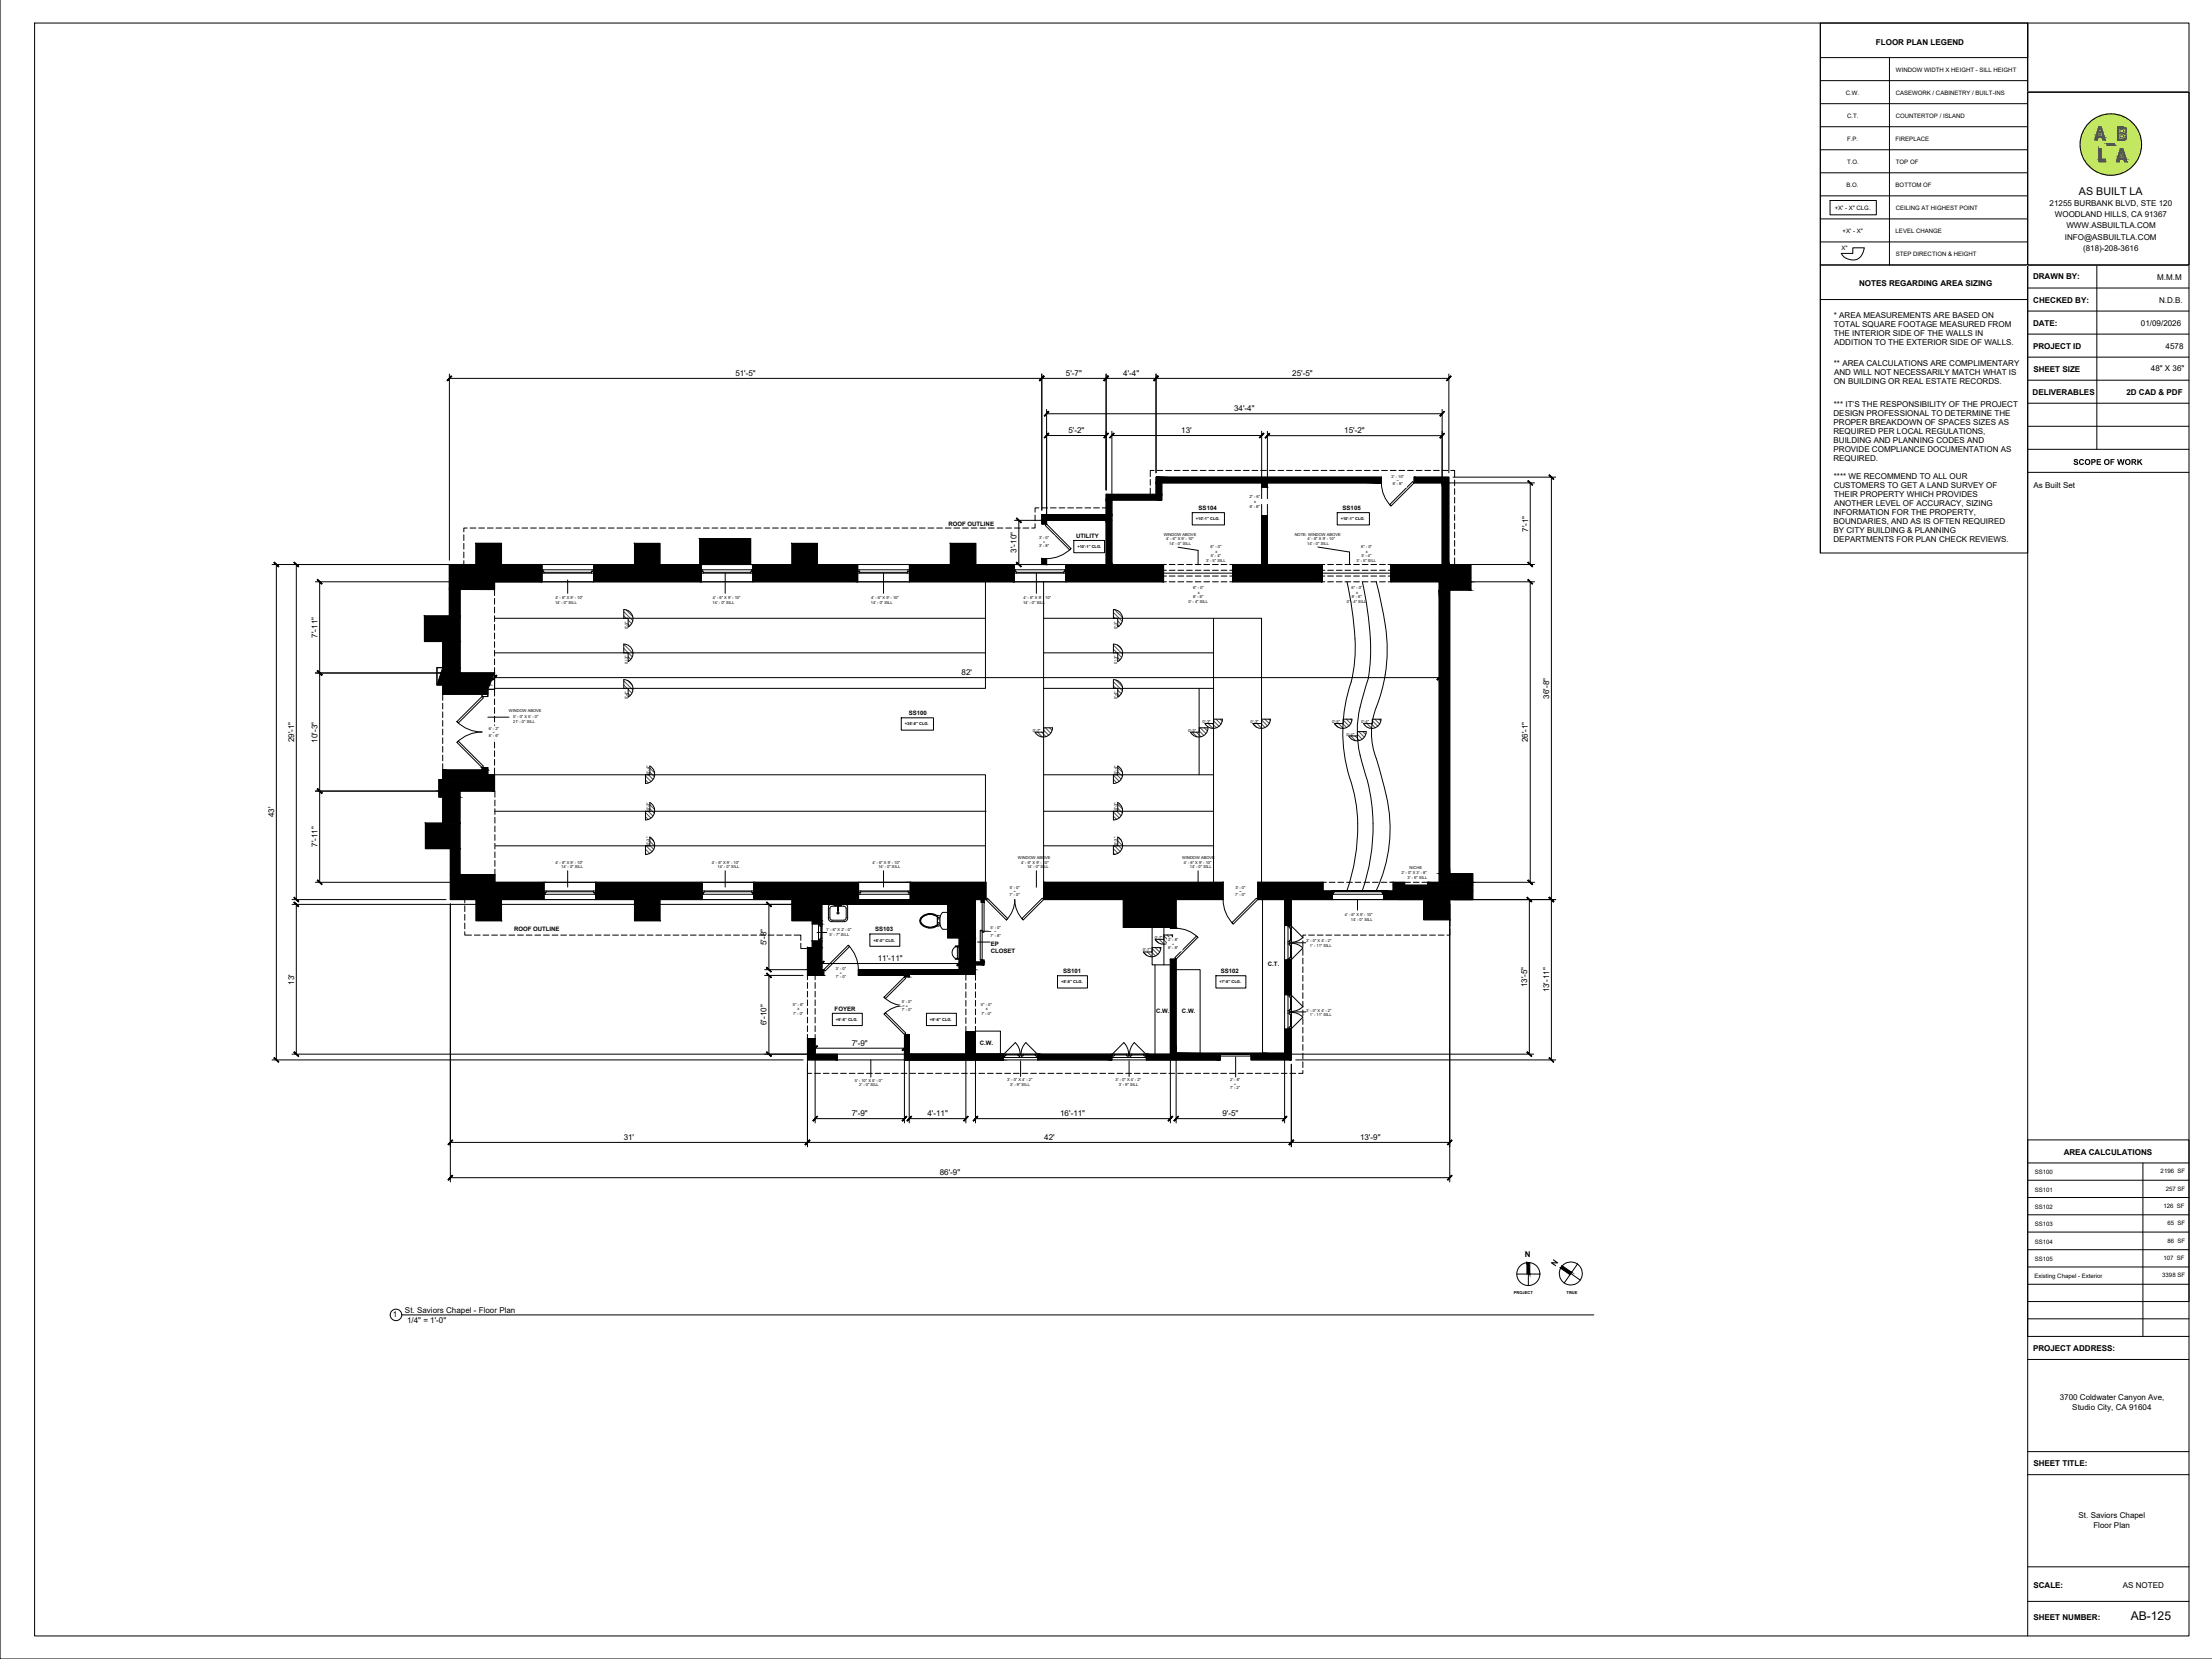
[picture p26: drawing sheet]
<svg xmlns="http://www.w3.org/2000/svg" width="1219mm" height="914mm" viewBox="0 0 1219 914" stroke-linecap="round" stroke-linejoin="round" font-family="sans-serif">
<defs><g id="words">
<text font-size="6.7" x="1174" y="893">AB-125</text>
<text font-size="5.9" x="1146" y="108">AS BUILT LA</text>
<g font-size="5">
<text x="1143" y="256">SCOPE OF WORK</text>
<text x="857" y="698" transform="rotate(-55 857 698)">N</text>
</g>
<g font-size="4.4">
<text x="1034" y="25">FLOOR PLAN LEGEND</text>
<text x="1130" y="114">21255 BURBANK BLVD, STE 120</text>
<text x="1133" y="119">WOODLAND HILLS, CA 91367</text>
<text x="1139" y="126">WWW.ASBUILTLA.COM</text>
<text x="1138" y="132">INFO@ASBUILTLA.COM</text>
<text x="1148" y="138">(818)-208-3616</text>
<text x="1121" y="154">DRAWN BY:</text>
<text x="1189" y="154">M.M.M</text>
<text x="1025" y="158">NOTES REGARDING AREA SIZING</text>
<text x="1121" y="167">CHECKED BY:</text>
<text x="1190" y="167">N.D.B.</text>
<text x="1011" y="175">* AREA MEASUREMENTS ARE BASED ON</text>
<text x="1121" y="179">DATE:</text>
<text x="1180" y="180">01/09/2026</text>
<text x="1011" y="180">TOTAL SQUARE FOOTAGE MEASURED FROM</text>
<text x="1011" y="185">THE INTERIOR SIDE OF THE WALLS IN</text>
<text x="1011" y="190">ADDITION TO THE EXTERIOR SIDE OF WALLS.</text>
<text x="1121" y="192">PROJECT ID</text>
<text x="1194" y="193">4578</text>
<text x="1011" y="202">** AREA CALCULATIONS ARE COMPLIMENTARY</text>
<text x="405" y="207">51'-5&quot;</text>
<text x="588" y="207">5'-7&quot;</text>
<text x="619" y="207">4'-4&quot;</text>
<text x="712" y="207">25'-5&quot;</text>
<text x="1011" y="207">AND WILL NOT NECESSARILY MATCH WHAT IS</text>
<text x="1121" y="205">SHEET SIZE</text>
<text x="1186" y="205">48&quot; X 36&quot;</text>
<text x="1011" y="212">ON BUILDING OR REAL ESTATE RECORDS.</text>
<text x="1120" y="218">DELIVERABLES</text>
<text x="1172" y="218">2D CAD &amp; PDF</text>
<text x="680" y="227">34'-4&quot;</text>
<text x="1011" y="224">*** IT’S THE RESPONSIBILITY OF THE PROJECT</text>
<text x="1011" y="229">DESIGN PROFESSIONAL TO DETERMINE THE</text>
<text x="1011" y="234">PROPER BREAKDOWN OF SPACES SIZES AS</text>
<text x="589" y="239">5'-2&quot;</text>
<text x="651" y="239">13'</text>
<text x="741" y="239">15'-2&quot;</text>
<text x="1011" y="239">REQUIRED PER LOCAL REGULATIONS,</text>
<text x="1011" y="244">BUILDING AND PLANNING CODES AND</text>
<text x="1011" y="249">PROVIDE COMPLIANCE DOCUMENTATION AS</text>
<text x="1011" y="254">REQUIRED.</text>
<text x="1011" y="264">**** WE RECOMMEND TO ALL OUR</text>
<text x="1011" y="269">CUSTOMERS TO GET A LAND SURVEY OF</text>
<text x="1121" y="269">As Built Set</text>
<text x="1011" y="274">THEIR PROPERTY WHICH PROVIDES</text>
<text x="1011" y="279">ANOTHER LEVEL OF ACCURACY, SIZING</text>
<text x="1010" y="284">INFORMATION FOR THE PROPERTY,</text>
<text x="842" y="293" transform="rotate(-90 842 293)">7'-1&quot;</text>
<text x="1011" y="289">BOUNDARIES, AND AS IS OFTEN REQUIRED</text>
<text x="1011" y="294">BY CITY BUILDING &amp; PLANNING</text>
<text x="1011" y="298">DEPARTMENTS FOR PLAN CHECK REVIEWS.</text>
<text x="560" y="305" transform="rotate(-90 560 305)">3'-10&quot;</text>
<text x="175" y="351" transform="rotate(-90 175 351)">7'-11&quot;</text>
<text x="530" y="372">82'</text>
<text x="854" y="385" transform="rotate(-90 854 385)">36'-8&quot;</text>
<text x="162" y="409" transform="rotate(-90 162 409)">29'-1&quot;</text>
<text x="175" y="409" transform="rotate(-90 175 409)">10'-3&quot;</text>
<text x="842" y="409" transform="rotate(-90 842 409)">26'-1&quot;</text>
<text x="151" y="450" transform="rotate(-90 151 450)">43'</text>
<text x="175" y="467" transform="rotate(-90 175 467)">7'-11&quot;</text>
<text x="423" y="521" transform="rotate(-90 423 521)">5'-8&quot;</text>
<text x="484" y="530">11'-11&quot;</text>
<text x="162" y="543" transform="rotate(-90 162 543)">13'</text>
<text x="842" y="544" transform="rotate(-90 842 544)">13'-5&quot;</text>
<text x="854" y="547" transform="rotate(-90 854 547)">13'-11&quot;</text>
<text x="423" y="565" transform="rotate(-90 423 565)">6'-10&quot;</text>
<text x="469" y="576">7'-9&quot;</text>
<text x="469" y="615">7'-9&quot;</text>
<text x="511" y="615">4'-11&quot;</text>
<text x="584" y="615">16'-11&quot;</text>
<text x="674" y="615">9'-5&quot;</text>
<text x="344" y="628">31'</text>
<text x="576" y="628">42'</text>
<text x="750" y="628">13'-9&quot;</text>
<text x="1137" y="636">AREA CALCULATIONS</text>
<text x="518" y="648">86'-9&quot;</text>
<text x="840" y="693">N</text>
<text x="223" y="724">St. Saviors Chapel - Floor Plan</text>
<text x="217" y="726">1</text>
<text x="224" y="729">1/4&quot; = 1'-0&quot;</text>
<text x="1121" y="744">PROJECT ADDRESS:</text>
<text x="1135" y="772">3700 Coldwater Canyon Ave,</text>
<text x="1142" y="777">Studio City, CA 91604</text>
<text x="1121" y="808">SHEET TITLE:</text>
<text x="1146" y="837">St. Saviors Chapel</text>
<text x="1154" y="842">Floor Plan</text>
<text x="1121" y="875">SCALE:</text>
<text x="1170" y="875">AS NOTED</text>
<text x="1121" y="893">SHEET NUMBER:</text>
</g>
<g font-size="3.3">
<text x="1045" y="39">WINDOW WIDTH X HEIGHT - SILL HEIGHT</text>
<text x="1017" y="52">C.W.</text>
<text x="1045" y="52">CASEWORK / CABINETRY / BUILT-INS</text>
<text x="1018" y="65">C.T.</text>
<text x="1045" y="65">COUNTERTOP / ISLAND</text>
<text x="1018" y="78">F.P.</text>
<text x="1045" y="78">FIREPLACE</text>
<text x="1018" y="90">T.O.</text>
<text x="1045" y="90">TOP OF</text>
<text x="1018" y="103">B.O.</text>
<text x="1045" y="103">BOTTOM OF</text>
<text x="1011" y="116">+X' - X&quot; CLG.</text>
<text x="1045" y="116">CEILING AT HIGHEST POINT</text>
<text x="1016" y="128">+X' - X&quot;</text>
<text x="1045" y="128">LEVEL CHANGE</text>
<text x="1015" y="138">X&quot;</text>
<text x="1045" y="141">STEP DIRECTION &amp; HEIGHT</text>
<text x="661" y="281">SS104</text>
<text x="740" y="281">SS105</text>
<text x="523" y="290">ROOF OUTLINE</text>
<text x="593" y="296">UTILITY</text>
<text x="501" y="394">SS100</text>
<text x="283" y="513">ROOF OUTLINE</text>
<text x="482" y="513">SS103</text>
<text x="546" y="521">EP</text>
<text x="546" y="525">CLOSET</text>
<text x="699" y="532">C.T.</text>
<text x="586" y="536">SS101</text>
<text x="673" y="536">SS102</text>
<text x="460" y="557">FOYER</text>
<text x="637" y="558">C.W.</text>
<text x="651" y="558">C.W.</text>
<text x="540" y="576">C.W.</text>
<text x="1121" y="647">SS100</text>
<text x="1191" y="647">2196 SF</text>
<text x="1121" y="657">SS101</text>
<text x="1194" y="656">257 SF</text>
<text x="1192" y="666">126 SF</text>
<text x="1121" y="666">SS102</text>
<text x="1121" y="676">SS103</text>
<text x="1195" y="675">65 SF</text>
<text x="1121" y="686">SS104</text>
<text x="1195" y="685">86 SF</text>
<text x="1121" y="695">SS105</text>
<text x="1192" y="695">107 SF</text>
<text x="1121" y="704">Existing Chapel - Exterior</text>
<text x="1192" y="704">3398 SF</text>
</g>
<g font-size="2.2">
<text x="767" y="263">2' - 10&quot;</text>
<text x="768" y="268">6' - 8&quot;</text>
<text x="770" y="265">x</text>
<text x="689" y="275">2&quot; - 6&quot;</text>
<text x="689" y="280">6' - 8&quot;</text>
<text x="691" y="277">x</text>
<text x="659" y="287">+10'-1'' CLG.</text>
<text x="739" y="287">+10'-1'' CLG.</text>
<text x="573" y="297">3' - 0&quot;</text>
<text x="575" y="299">x</text>
<text x="641" y="295">WINDOW ABOVE</text>
<text x="643" y="298">4' - 6&quot; X 9' - 10&quot;</text>
<text x="714" y="295">NOTE: WINDOW ABOVE</text>
<text x="721" y="298">4' - 6&quot; X 9' - 10&quot;</text>
<text x="573" y="301">3' - 8&quot;</text>
<text x="594" y="302">+10'-1'' CLG.</text>
<text x="644" y="300">14' - 0&quot; SILL</text>
<text x="667" y="302">6&quot; - 0&quot;</text>
<text x="670" y="305">x</text>
<text x="720" y="300">14' - 0&quot; SILL</text>
<text x="750" y="302">6&quot; - 0&quot;</text>
<text x="753" y="305">x</text>
<text x="665" y="310">3' - 5&quot; SILL</text>
<text x="667" y="307">5' - 4&quot;</text>
<text x="748" y="310">3' - 5&quot; SILL</text>
<text x="750" y="307">5' - 4&quot;</text>
<text x="658" y="324">6&quot; - 0&quot;</text>
<text x="658" y="330">8' - 6&quot;</text>
<text x="660" y="327">x</text>
<text x="745" y="324">6&quot; - 0&quot;</text>
<text x="745" y="330">8' - 6&quot;</text>
<text x="748" y="327">x</text>
<text x="306" y="333">14' - 0&quot; SILL</text>
<text x="306" y="330">4' - 6&quot; X 9' - 10&quot;</text>
<text x="393" y="333">14' - 0&quot; SILL</text>
<text x="393" y="330">4' - 6&quot; X 9' - 10&quot;</text>
<text x="480" y="333">14' - 0&quot; SILL</text>
<text x="480" y="330">4' - 6&quot; X 9' - 10&quot;</text>
<text x="564" y="333">14' - 0&quot; SILL</text>
<text x="564" y="330">4' - 6&quot; X 9' - 10&quot;</text>
<text x="655" y="332">0' - 4&quot; SILL</text>
<text x="742" y="332">0' - 4&quot; SILL</text>
<text x="346" y="347" transform="rotate(-90 346 347)">0'-3&quot;</text>
<text x="616" y="347" transform="rotate(-90 616 347)">0'-3&quot;</text>
<text x="346" y="366" transform="rotate(-90 346 366)">0'-3&quot;</text>
<text x="616" y="366" transform="rotate(-90 616 366)">0'-3&quot;</text>
<text x="346" y="385" transform="rotate(-90 346 385)">0'-4&quot;</text>
<text x="616" y="385" transform="rotate(-90 616 385)">0'-4&quot;</text>
<text x="281" y="392">WINDOW ABOVE</text>
<text x="283" y="396">5' - 0&quot; X 5' - 0&quot;</text>
<text x="283" y="398">21' - 0&quot; SILL</text>
<text x="499" y="400">+35'-8'' CLG.</text>
<text x="663" y="399">0'-3&quot;</text>
<text x="689" y="399">0'-3&quot;</text>
<text x="734" y="399">0'-5&quot;</text>
<text x="750" y="399">0'-4&quot;</text>
<text x="269" y="402">6' - 2&quot;</text>
<text x="269" y="406">8' - 6&quot;</text>
<text x="272" y="404">x</text>
<text x="569" y="403">0'-7&quot;</text>
<text x="655" y="403">0'-3&quot;</text>
<text x="742" y="405">0'-4&quot;</text>
<text x="358" y="427" transform="rotate(-90 358 427)">0'-4&quot;</text>
<text x="616" y="427" transform="rotate(-90 616 427)">0'-4&quot;</text>
<text x="358" y="447" transform="rotate(-90 358 447)">0'-3&quot;</text>
<text x="616" y="447" transform="rotate(-90 616 447)">0'-3&quot;</text>
<text x="358" y="466" transform="rotate(-90 358 466)">0'-3&quot;</text>
<text x="616" y="466" transform="rotate(-90 616 466)">0'-3&quot;</text>
<text x="561" y="474">WINDOW ABOVE</text>
<text x="652" y="474">WINDOW ABOVE</text>
<text x="306" y="476">4' - 6&quot; X 9' - 10&quot;</text>
<text x="309" y="479">14' - 0&quot; SILL</text>
<text x="392" y="476">4' - 6&quot; X 9' - 10&quot;</text>
<text x="396" y="479">14' - 0&quot; SILL</text>
<text x="481" y="476">4' - 6&quot; X 9' - 10&quot;</text>
<text x="484" y="479">14' - 0&quot; SILL</text>
<text x="563" y="476">4' - 6&quot; X 9' - 10&quot;</text>
<text x="566" y="479">14' - 0&quot; SILL</text>
<text x="653" y="476">4' - 6&quot; X 9' - 10&quot;</text>
<text x="656" y="479">14' - 0&quot; SILL</text>
<text x="777" y="479">NICHE</text>
<text x="772" y="482">2' - 0&quot; X 3' - 8&quot;</text>
<text x="776" y="485">3' - 9&quot; SILL</text>
<text x="557" y="490">5' - 0&quot;</text>
<text x="559" y="492">x</text>
<text x="681" y="490">3' - 0&quot;</text>
<text x="683" y="492">x</text>
<text x="556" y="494">7' - 0&quot;</text>
<text x="681" y="494">7' - 0&quot;</text>
<text x="741" y="505">4' - 6&quot; X 9' - 10&quot;</text>
<text x="745" y="507">14' - 0&quot; SILL</text>
<text x="455" y="513">1' - 6&quot; X 2' - 0&quot;</text>
<text x="546" y="512">5' - 0&quot;</text>
<text x="548" y="514">x</text>
<text x="457" y="516">5' - 7&quot; SILL</text>
<text x="481" y="519">+8'-0'' CLG.</text>
<text x="546" y="516">7' - 8&quot;</text>
<text x="636" y="517">0'-7&quot;</text>
<text x="644" y="519">2' - 8&quot;</text>
<text x="646" y="521">x</text>
<text x="720" y="519">3' - 0&quot; X 4' - 2&quot;</text>
<text x="630" y="524">0'-7&quot;</text>
<text x="644" y="523">6' - 8&quot;</text>
<text x="722" y="522">1' - 11&quot; SILL</text>
<text x="461" y="539">7' - 0&quot;</text>
<text x="461" y="535">3' - 0&quot;</text>
<text x="463" y="537">x</text>
<text x="585" y="542">+8'-8'' CLG.</text>
<text x="672" y="542">+7'-8'' CLG.</text>
<text x="437" y="554">5&quot; - 6&quot;</text>
<text x="440" y="557">x</text>
<text x="497" y="553">5' - 0&quot;</text>
<text x="497" y="557">7' - 0&quot;</text>
<text x="499" y="555">x</text>
<text x="541" y="554">5&quot; - 0&quot;</text>
<text x="543" y="557">x</text>
<text x="720" y="558">3' - 0&quot; X 4' - 2&quot;</text>
<text x="437" y="560">7' - 0&quot;</text>
<text x="461" y="563">+9'-6'' CLG.</text>
<text x="513" y="563">+9'-6'' CLG.</text>
<text x="541" y="560">7' - 0&quot;</text>
<text x="722" y="560">1' - 11&quot; SILL</text>
<text x="471" y="596">5' - 10&quot; X 5' - 0&quot;</text>
<text x="474" y="599">2' - 0&quot; SILL</text>
<text x="555" y="596">3' - 0&quot; X 4' - 2&quot;</text>
<text x="557" y="599">3' - 9&quot; SILL</text>
<text x="615" y="596">3' - 0&quot; X 4' - 2&quot;</text>
<text x="617" y="599">3' - 9&quot; SILL</text>
<text x="678" y="596">2' - 8&quot;</text>
<text x="680" y="598">x</text>
<text x="678" y="600">7' - 2&quot;</text>
<text x="834" y="713">PROJECT</text>
<text x="863" y="713">TRUE</text>
</g>
</g></defs>
<!-- layer: A-HIDDEN -->
<g fill="none" stroke="#000" stroke-width=".55">
<path d="M636 259h-2v4M638 259h3M642 259h4M647 259h3M652 259h3M657 259h3M662 259h3M666 259h3M671 259h3M676 259h3M681 259h3M685 259h4"/>
<path d="M690 259h3M695 259h3M700 259h3M704 259h4M709 259h3M714 259h3M719 259h3M723 259h4M728 259h3M733 259h3M738 259h3M742 259h4"/>
<path d="M747 259h3M752 259h3M757 259h3M762 259h3M766 259h3M771 259h3M776 259h3M781 259h3M785 259h4M790 259h3M795 259h3M800 259h2v4"/>
<path d="M573 280h-2v2M574 280h3M579 280h3M584 280h3M588 280h4M593 280h3M598 280h3M603 280h3M608 280h2M634 264v3M634 269v3M802 265v3"/>
<path d="M802 269v4M802 274v3M802 279v3M256 295v3M256 300v3M258 291h-2v2M259 291h3M264 291h3M269 291h3M273 291h4M278 291h3M283 291h3"/>
<path d="M288 291h3M292 291h4M297 291h3M302 291h3M307 291h3M311 291h4M316 291h3M321 291h3M326 291h3M331 291h3M335 291h3M340 291h3"/>
<path d="M345 291h3M350 291h3M354 291h4M359 291h3M364 291h3M369 291h3M373 291h4M378 291h3M383 291h3M388 291h3M392 291h4M397 291h3"/>
<path d="M402 291h3M407 291h3M412 291h3M416 291h3M421 291h3M426 291h3M431 291h3M435 291h3M440 291h3M445 291h3M450 291h3M454 291h4"/>
<path d="M459 291h3M464 291h3M469 291h3M473 291h4M478 291h3M483 291h3M488 291h3M492 291h4M497 291h3M502 291h3M507 291h3M511 291h4"/>
<path d="M516 291h3M521 291h3M526 291h3M531 291h3M535 291h3M540 291h3M545 291h3M550 291h3M554 291h4M559 291h3M564 291h3M571 289v2h-2"/>
<path d="M571 284v3M802 284v3M802 288v4M802 293v3M802 298v3M256 304v3M256 309v2M641 314h2M641 318h2M644 314h4M644 318h4M649 314h3"/>
<path d="M649 318h3M654 314h3M654 318h3M659 314h3M659 318h3M664 314h3M664 318h3M668 314h3M668 318h3M673 314h3M673 318h3M678 314h1"/>
<path d="M678 318h1M729 314h1M729 318h1M732 314h3M732 318h3M737 314h3M737 318h3M741 314h3M741 318h3M746 314h3M746 318h3M751 314h3"/>
<path d="M751 318h3M756 314h3M756 318h3M760 314h4M760 318h4M765 314h2M765 318h2M802 303v3M802 307v4M273 325v3M273 330v3M273 335v3"/>
<path d="M273 339v4M273 344v3M273 349v3M273 354v3M273 358v4M273 363v3M273 368v3M273 380v4M244 383v3M244 388v3M244 392v4M244 397v3"/>
<path d="M273 385v3M273 390v3M273 395v3M273 400v3M244 402v3M244 407v3M244 411v4M244 416v3M273 404v3M273 409v3M273 414v3M273 419v3"/>
<path d="M244 421v3M273 423v4M273 436v3M273 441v3M273 446v3M273 451v3M273 455v3M273 460v3M273 465v3M273 470v3M273 474v3M273 479v3"/>
<path d="M256 496v2M256 499v3M729 486h2M733 486h3M737 486h4M742 486h3M747 486h3M752 486h3M756 486h4M761 486h3M766 486h2M774 486h3"/>
<path d="M779 486h3M784 486h3M256 514v1h4M256 504v3M256 509v3M261 515h4M266 515h3M271 515h3M276 515h3M281 515h3M285 515h3M290 515h3"/>
<path d="M295 515h3M300 515h3M304 515h4M309 515h3M314 515h3M319 515h3M323 515h4M328 515h3M333 515h3M338 515h3M342 515h4M347 515h3"/>
<path d="M352 515h3M357 515h3M361 515h4M366 515h3M371 515h3M376 515h3M381 515h3M385 515h3M390 515h3M395 515h3M400 515h3M404 515h4"/>
<path d="M409 515h3M414 515h3M419 515h3M423 515h4M428 515h3M433 515h3M438 515h3v3M441 520v3h4M451 518h1M451 515v4M452 510h-1v-1v4M452 509v2h1v-2"/>
<path d="M453 511v2M453 515v2M453 517h-1v1h1M718 519v3M720 515h-2v2M721 515h3M726 515h3M731 515h3M736 515h3M740 515h4M745 515h3M750 515h3"/>
<path d="M755 515h3M759 515h4M764 515h3M769 515h3M774 515h3M778 515h4M783 515h3M788 515h3M793 515h3M799 512v3h-2M799 507v3M718 523v4"/>
<path d="M718 528v3M718 533v3M718 538v3M718 542v4M718 547v3M718 552v3M718 557v3M718 561v4M718 566v3M718 571v3M718 576v3M445 589v3h2"/>
<path d="M445 584v3M449 592h3M454 592h3M459 592h3M463 592h3M468 592h3M473 592h3M478 592h3M482 592h4M487 592h3M492 592h3M497 592h3"/>
<path d="M501 592h4M506 592h3M511 592h3M516 592h3M520 592h4M525 592h3M530 592h3M535 592h3M540 592h3M544 592h3M549 592h3M554 592h3"/>
<path d="M559 592h3M563 592h4M568 592h3M573 592h3M578 592h3M582 592h4M587 592h3M592 592h3M597 592h3M601 592h4M606 592h3M611 592h3"/>
<path d="M616 592h3M620 592h4M625 592h3M630 592h3M635 592h3M640 592h3M644 592h3M649 592h3M654 592h3M659 592h3M663 592h4M668 592h3"/>
<path d="M673 592h3M678 592h3M682 592h4M687 592h3M692 592h3M697 592h3M701 592h4M706 592h3M711 592h3M718 590v2h-2M718 580v4M718 585v3"/>
</g>
<!-- layer: A-WALL -->
<g fill="#000" stroke="#000" stroke-width=".55">
<circle cx="613" cy="276" r=".2"/>
<circle cx="674" cy="486" r=".2"/>
<circle cx="690" cy="581" r=".3"/>
</g>
<!-- layer: A-DOOR -->
<g fill="none" stroke="#000" stroke-width=".55">
<path d="M695 275v-7h4v7M695 278v6h4v-6M761 266a18 18 0 0 0 6 13M766 278l13-13v1l-12 13zM577 289l13 13v1l-14-13zM590 302a19 19 0 0 1-13 6M643 311h-2v10h2M644 311h4M649 311h3M654 311h3M659 311h3M664 311h3"/>
<path d="M668 311h3M673 311h3M678 311h1v10h-1M730 311h-1v10h1M732 311h3M737 311h3M741 311h3M746 311h3M751 311h3M756 311h3M760 311h4M765 311h2v10h-2"/>
<path d="M644 321h4M649 321h3M654 321h3M659 321h3M664 321h3M668 321h3M673 321h3M732 321h3M737 321h3M741 321h3M746 321h3M751 321h3"/>
<path d="M756 321h3M760 321h4M252 398a19 19 0 0 0 14 5 20 20 0 0 0-14 6M266 384v1l-13 14-1-1zM253 408l13 14v1l-14-14zM541 497h1v17h-1v-1h-1v16h1zM544 495l11 11v1l-12-11zM674 496a19 19 0 0 0 6 13M692 495l1 1-13 13h-1zM555 507a16 16 0 0 0 4-11 16 16 0 0 0 5 11M563 506l11-11 1 1-11 11zM648 512l7 1 5 4"/>
<path d="M454 534l14-13v1l-13 13zM468 521a19 19 0 0 1 5 13M498 538l1 1-11 11h-1zM648 528l11-12 1 1-12 12zM445 540v-2h4v2M445 542v3M445 546v4M445 551v3M445 556v3M449 542v3M449 546v4M449 551v3"/>
<path d="M449 556v3M487 550a16 16 0 0 0 11 4 16 16 0 0 0-11 5M488 558l11 11-1 1-11-11zM532 540v-3h6v3M532 542v3M532 547v3M532 551v4M532 556v3M538 542v3M538 547v3M538 551v4M538 556v3"/>
<path d="M445 570v3h4v-3M445 561v3M445 565v4M449 561v3M449 565v4M532 566v3h6v-3M532 561v3M538 561v3M673 581h17v1h-17z"/>
</g>
<!-- layer: A-WINDOWS -->
<g fill="none" stroke="#000" stroke-width=".55">
<path d="M299 315h1v1M299 314h28v2h-28zM299 311h28v10h-28zM299 314v1M300 315h26M326 314v1M327 315h-1v1M386 315h2v1M386 314h29v2h-29zM386 311h29v10h-29zM387 314v1M388 315h26"/>
<path d="M400 316v11M414 314v1M415 315h-1v1M473 315h1v1M473 314h28v2h-28zM473 311h28v10h-28zM473 314v1M474 315h26M487 316v11M500 314v1M501 315h-1v1M559 315h1v1"/>
<path d="M559 314h29v2h-29zM559 311h29v10h-29zM560 314v1M560 315h26M571 316v11M587 314v1M588 315h-2v1M300 486h28v10h-28zM300 493h28M300 491h28M301 492v1M301 491v1h-1"/>
<path d="M301 492h26M327 491v1h1M328 492v1M387 486h29v10h-29zM387 493h29M387 491h29M388 492v1M388 491v1h-1M388 492h26M414 491v1h2M415 492v1M473 486v10h29v-10"/>
<path d="M473 493h29M473 491h29M473 496h29M474 492v1M474 491v1h-1M474 492h27M501 491v1h1M501 492v1M502 486h-29h29M734 496v-5v5M734 491h29h-29M734 493h29"/>
<path d="M735 492v1M735 491v1h-1M735 492h27M762 491v1h1M762 492v1M763 496h-29h29M763 491v5M448 509v10M453 509v10M708 510v19M712 520h3l3 3M712 510v19"/>
<path d="M712 510l6 7M718 517l-3 2h-3M718 523l-6 6M708 548v19M712 558l3 1 3 2M712 548v19M712 548l6 7M718 555l-3 2h-3M718 561l-6 6M461 581h37v3h-37zM553 581h19M553 584h19"/>
<path d="M562 581v-3l-2-3-7 6M563 581v-3l2-3 7 6M613 581h19M613 584h19M622 581v-3l-3-3-6 6M623 581v-3l2-3 7 6"/>
</g>
<!-- layer: A-GLAZ -->
<g fill="none" stroke="#000" stroke-width=".55">
<path d="M299 311h28v10h-28zM386 311h29v10h-29zM473 311h28v10h-28zM559 311h29v10h-29zM448 509h5v2M451 509v10M451 518h1M452 510v1h1M453 511v6M453 517h-1v1h1M453 509l-2 1M453 511v8h-5"/>
<path d="M708 510h4v19h-4M710 519h2M710 510v19M711 511v1h1M711 512v6M712 520h-2M712 518h-1v1M712 510l-2 1M710 528l2 1M711 520v1h1M711 521v7M712 528h-1"/>
<path d="M708 548h4v19h-4M710 557h2M710 548v19M711 558v1h1M711 549v1h1M711 550v6M711 559v7M712 558h-2M712 556h-1v1M712 548l-2 1M710 567h2M712 566h-1v1"/>
<path d="M553 584v-3h19v3M553 583h19M553 581l1 2M554 581v1M554 581h7M561 581v1h1M562 581v2M563 581v2M564 581v1h-1M564 581h7M571 581v1M572 581l-1 2"/>
<path d="M613 584v-3h19v3M613 583h19M613 581v2M614 581v1h-1M614 581h7M621 581v1h1M622 581v2M623 581v2M624 581v1h-1M624 581h6M630 581v1h1M632 581l-1 2"/>
</g>
<!-- layer: A-HATCH -->
<g fill="#000" stroke="#000" stroke-width=".55">
<path d="M610 276l3 8v-8zM610 276l3 8h-3z"/>
<path d="M637 266l3 6v-6zM637 266l3 6h-3z"/>
<path d="M610 272l30 4v-4zM610 272l30 4h-30z"/>
<path d="M695 266l4 2v-2zM695 266l4 2h-4z"/>
<path d="M637 263l124 3v-3zM637 263l124 3h-124z"/>
<path d="M779 263l20 3v-3zM779 263l20 3h-20z"/>
<path d="M795 266l4 45v-45zM795 266l4 45h-4z"/>
<path d="M262 300l14 11v-11zM262 300l14 11h-14z"/>
<path d="M350 300l14 11v-11zM350 300l14 11h-14z"/>
<path d="M386 297l28 14v-14zM386 297l28 14h-28z"/>
<path d="M436 300l15 11v-11zM436 300l15 11h-15z"/>
<path d="M524 300l14 11v-11zM524 300l14 11h-14z"/>
<path d="M574 287l3 2v-2zM574 287l3 2h-3z"/>
<path d="M574 284l39 3v-3zM574 284l39 3h-39z"/>
<path d="M610 287l3 24v-24zM610 287l3 24h-3z"/>
<path d="M695 284l4 27v-27zM695 284l4 27h-4z"/>
<path d="M248 311l51 10v-10zM248 311l51 10h-51z"/>
<path d="M327 311l59 10v-10zM327 311l59 10h-59z"/>
<path d="M415 311l58 10v-10zM415 311l58 10h-58z"/>
<path d="M501 311l58 10v-10zM501 311l58 10h-58z"/>
<path d="M574 308l3 3v-3zM574 308l3 3h-3z"/>
<path d="M588 311l53 10v-10zM588 311l53 10h-53z"/>
<path d="M679 311l50 10v-10zM679 311l50 10h-50z"/>
<path d="M767 311l44 10v-10zM767 311l44 10h-44z"/>
<path d="M248 325l6 15v-15zM248 325l6 15h-6z"/>
<path d="M234 340l20 14v-14zM234 340l20 14h-20z"/>
<path d="M248 321l25 4v-4zM248 321l25 4h-25z"/>
<path d="M793 325l6 157v-157zM793 325l6 157h-6z"/>
<path d="M793 321l18 4v-4zM793 321l18 4h-18z"/>
<path d="M244 354l10 14v-14zM244 354l10 14h-10z"/>
<path d="M244 368l10 3v-3zM244 368l10 3h-11z"/>
<path d="M244 380l25 3v-3zM244 380l25 3h-25z"/>
<path d="M244 378l25 2 1-2zM244 378l25 2h-25z"/>
<path d="M243 371l27 7 3-7zM243 371l27 7h-29z"/>
<path d="M242 436l12 3v-3zM242 436l12 3h-12z"/>
<path d="M244 439l10 15v-15zM244 439l10 15h-10z"/>
<path d="M266 423l3 1v-1zM266 423l3 1h-3z"/>
<path d="M244 424l25 3v-3zM244 424l25 3h-25z"/>
<path d="M244 427l29 3v-3zM244 427l29 3h-29z"/>
<path d="M242 430l31 6v-6zM242 430l31 6h-31z"/>
<path d="M234 454l20 14v-14zM234 454l20 14h-20z"/>
<path d="M248 468l6 14v-14zM248 468l6 14h-6z"/>
<path d="M248 482l25 4v-4zM248 482l25 4h-25z"/>
<path d="M262 496l14 11v-11zM262 496l14 11h-14z"/>
<path d="M248 486l52 10v-10zM248 486l52 10h-52z"/>
<path d="M350 496l14 11v-11zM350 496l14 11h-14z"/>
<path d="M328 486l59 10v-10zM328 486l59 10h-59z"/>
<path d="M436 496l17 2v-2zM436 496l17 2h-17z"/>
<path d="M436 498l17 9v-9zM436 498l17 9h-17z"/>
<path d="M416 486l57 10v-10zM416 486l57 10h-57z"/>
<path d="M453 496l69 2v-2zM453 496l69 2h-69z"/>
<path d="M522 496l16 2v-2zM522 496l16 2h-16z"/>
<path d="M522 498l16 19v-19zM522 498l16 19h-16z"/>
<path d="M541 496l1 1v-1zM541 496l1 1h-1z"/>
<path d="M502 486l41 10v-10zM502 486l41 10h-41z"/>
<path d="M619 496l29 15v-15zM619 496l29 15h-29z"/>
<path d="M575 486l99 10v-10zM575 486l99 10h-99z"/>
<path d="M708 496l4 14v-14zM708 496l4 14h-4z"/>
<path d="M693 486l36 5v-5zM693 486l36 5h-36z"/>
<path d="M693 491l41 5v-5zM693 491l41 5h-41z"/>
<path d="M768 486l6 2v-2zM768 486l6 2h-6z"/>
<path d="M785 496h14zM785 496h27z"/>
<path d="M785 496l14 11v-11zM785 496l14 11h-14z"/>
<path d="M793 482l19 4v-4zM793 482l19 4h-19z"/>
<path d="M787 486l25 2v-2zM787 486l25 2h-25z"/>
<path d="M768 488l44 3v-3zM768 488l44 3h-44z"/>
<path d="M763 491l49 5v-5zM763 491l49 5h-49z"/>
<path d="M448 507l5 2v-2zM448 507l5 2h-5z"/>
<path d="M448 519l5 3v-3zM448 519l5 3h-5z"/>
<path d="M529 517l9 13v-13zM529 517l9 13h-9z"/>
<path d="M645 511l3 1v-1zM645 511l3 1h-3z"/>
<path d="M445 522l8 12v-12zM445 522l8 12h-8z"/>
<path d="M445 534l9 4v-4zM445 534l9 4h-9z"/>
<path d="M473 537l28 1v-1zM473 537l28 1h-28z"/>
<path d="M498 538h3zM498 538h3h-3z"/>
<path d="M529 532l9 2v-2zM529 532l9 2h-9z"/>
<path d="M473 534l65 3v-3zM473 534l65 3h-65z"/>
<path d="M541 529l1 1v-1zM541 529l1 1h-1z"/>
<path d="M529 530l13 2v-2zM529 530l13 2h-13z"/>
<path d="M645 529l3 52v-52zM645 529l3 52h-3z"/>
<path d="M708 529l4 19v-19zM708 529l4 19h-4z"/>
<path d="M445 573l4 8v-8zM445 573l4 8h-4z"/>
<path d="M708 567l4 13v-13zM708 567l4 13h-4z"/>
<path d="M445 581l16 3v-3zM445 581l16 3h-16z"/>
<path d="M538 581l15 3v-3zM498 584l40-3 15 3z"/>
<path d="M572 581l41 3v-3zM572 581l41 3h-41z"/>
<path d="M632 581l41 3v-3zM632 581l41 3h-41z"/>
<path d="M648 580l48 1v-1zM648 580l48 1h-48z"/>
<path d="M696 580l12 1v-1zM696 580l12 1h-12z"/>
<path d="M708 580l4 1v-1zM708 580l4 1h-4z"/>
<path d="M690 581l22 3v-3zM690 581l22 3h-22z"/>
</g>
<!-- layer: A-FIXT -->
<g fill="none" stroke="#000" stroke-width=".55">
<path d="M457 499l9-1 1 2v6l-1 2h-8a1.8 1.8 0 0 1-1-2v-6zM460 498v1h2M462 499l-4 1h-1v6l1 1h7l1-1v-6l-4-1M462 499v3zM463 498l1 1h-2M508 506a7 7 0 0 1 9-1v5a5 5 0 0 1-6 1 5 5 0 0 1-4-4zM509 504a9 9 0 0 1 8 1M509 505a4 4 0 0 0-2 4 4 4 0 0 0 4 2l2 1 5-2M514 504l3 1M514 504a4 4 0 0 0-6 4l3 3M517 505h.1M517 510a7 7 0 0 1-6 1"/>
<path d="M517 510h.1M517 505v5M517 506h1h-1M517 509h1h-1M517 505h1M518 505v5M518 505l2-2h2v9h-2l-2-2M527 522a4 4 0 0 0 0 6M529 521h-2v1h2h-1v6h1h-2v1h2"/>
<circle cx="461" cy="499" r=".4"/>
<circle cx="463" cy="499" r=".4"/>
<circle cx="462" cy="503" r=".5"/>
</g>
<!-- layer: A-CASE -->
<path d="M538 568h13v13h-13z" fill="none" stroke="#000" stroke-width=".55"/>
<!-- layer: A-DETAIL-1 -->
<g fill="none" stroke="#545454" stroke-width=".55">
<path d="M344 339l1 2M344 337l5 5M345 336l4 4M614 340l1 1M614 338l5 4M614 336l5 4M344 360h.1M344 357l5 5M344 355l5 5M346 344l1 1M346 342l2 2M614 358l2 2"/>
<path d="M614 356l5 5M616 356l2 2M616 345h1M616 342l2 2M344 378l2 1M344 375l5 5M346 375l2 3M346 380l2 2M346 364h.1M346 362l2 1M614 378l1 1M614 376l5 5"/>
<path d="M615 375l4 3M616 362l1 2M616 360l2 2M346 382l1 1M616 383l1 1M616 380l2 2M666 399l3 2M668 399l2 2M669 397l3 3M670 396l3 3M672 396l2 2M691 399l2 2"/>
<path d="M693 399l2 2M695 399l2 2M695 397l4 3M697 396l3 3M699 396l1 1M736 399l1 2M738 399l2 2M740 399l2 2M740 397l4 3M742 396l2 3M744 396l1 1M753 399l3 2"/>
<path d="M756 399l2 2M756 397l3 3M758 396l2 3M760 396l1 1M572 404l3 2M574 404l3 2M575 403l3 2M576 401l3 3M578 401l2 2M657 404l3 2M659 404l3 2M661 403l2 2"/>
<path d="M662 401l3 3M664 401l1 2M745 406l2 2M747 406l2 2M748 405l3 2M749 403l3 3M751 403l2 2M356 430l1 2M356 428l3 3M357 427l3 3M358 426l3 2M358 423l3 3"/>
<path d="M614 430l1 1M614 427l3 4M616 427l2 2M616 425l3 3M616 423l3 3M356 450l1 2M356 448l3 3M357 447l3 3M358 446l3 2M358 444l3 2M614 450l1 2M614 448l3 3"/>
<path d="M615 447l3 3M616 446l3 2M616 443l3 3M356 470v1M356 468l2 2M356 466l3 3M358 466l2 2M358 464l3 2M358 462l2 2M614 470l1 1M614 468l2 2M614 466l3 3"/>
<path d="M616 466l2 2M616 463l3 3M617 462l1 1M637 518l2 2M639 518l3 2M641 518l2 2M642 516l3 3M643 515l3 3M645 515l1 1M630 525l2 2M632 525l3 2M635 525l2 2"/>
<path d="M635 523l3 3M637 522l2 3M639 522l1 1"/>
</g>
<!-- layer: A-DETL-MEDM -->
<g fill="none" stroke="#000" stroke-width=".55">
<path d="M344 336a5 5 0 0 1 5 4 5 5 0 0 1-3 6v-5h-2zM614 336a5 5 0 0 1 5 4 5 5 0 0 1-3 6v-5h-2zM344 355a5 5 0 0 1 5 4 5 5 0 0 1-3 6v-5h-2zM614 355a5 5 0 0 1 5 4 5 5 0 0 1-3 6v-5h-2zM344 375a5 5 0 0 1 5 3 5 5 0 0 1-3 6v-5h-2zM614 375a5 5 0 0 1 5 3 5 5 0 0 1-3 6v-5h-2zM664 399h5v-3h5a5 5 0 0 1-4 5 5 5 0 0 1-6-2zM691 399h4v-3h5a5 5 0 0 1-4 5 5 5 0 0 1-5-2zM736 399h4v-3h5a5 5 0 0 1-4 5 5 5 0 0 1-5-2zM752 399h4v-3h5a5 5 0 0 1-4 5 5 5 0 0 1-5-2zM570 404h5v-3h5a5 5 0 0 1-4 5 5 5 0 0 1-6-2zM656 404h5v-3h5a5 5 0 0 1-4 5 5 5 0 0 1-6-2z"/>
<path d="M743 406h5v-3h5a5 5 0 0 1-4 5 5 5 0 0 1-6-2zM358 422a5 5 0 0 1 3 6 5 5 0 0 1-5 4v-5h2zM616 422a5 5 0 0 1 3 6 5 5 0 0 1-5 4v-5h2zM358 442a5 5 0 0 1 3 6 5 5 0 0 1-5 4v-5h2zM616 442a5 5 0 0 1 3 6 5 5 0 0 1-5 4v-5h2zM358 461a5 5 0 0 1 3 6 5 5 0 0 1-5 4v-5h2zM616 461a5 5 0 0 1 3 6 5 5 0 0 1-5 4v-5h2zM637 518h5v-3h4a5 5 0 0 1-4 5 5 5 0 0 1-5-2M630 525a5 5 0 0 0 6 2 5 5 0 0 0 4-5h-5v3h-5"/>
</g>
<!-- layer: A-DETAIL-3 -->
<g fill="none" stroke="#000" stroke-width=".55">
<path d="M1003 13h115v133h-115zM1003 13v292M1118 13v19h-115M1041 32v114M1003 44h115M1003 57h115M1003 70h115M1003 83h115M1003 95h115M1003 108h115M1003 121h115M1003 133h115"/>
<path d="M1003 146h115v159h-115zM1003 165h115M313 320v7M543 320v59h-270M641 316h38M649 302l11 1v8M726 302l18 2v7M729 316h38M575 321v165M742 321l3 14 2 17M751 321l3 14 1 17M759 321l2 9a97 97 0 0 1-4 65 44 44 0 0 0 3 28v1a93 93 0 0 1 3 54l-5 13"/>
<path d="M273 360h270M273 341h270M575 341h120v145M575 360h94M669 341v145M747 352a84 84 0 0 1-5 33 91 91 0 0 0 4 51 101 101 0 0 1-4 55M755 352a80 80 0 0 1-5 35 68 68 0 0 0 4 43 106 106 0 0 1-3 61M575 379h94M661 379v48M269 395h12M273 427h270v59M575 427h94"/>
<path d="M273 447h270M575 447h94M273 466h270M313 480v9M400 480v9M487 480v9M571 480v9M575 466h94M660 480v9M300 486h1M328 486v6M696 496v85"/>
<path d="M748 496v6M539 519h7M635 511v21h10M642 511v21M712 520h8M637 532v49M648 534h13v47M712 558h8M480 584v10M563 585v8M622 585v8M1207 717v-89h-89v109"/>
</g>
<!-- layer: A-DETAIL-2 -->
<g fill="none" stroke="#000" stroke-width=".55">
<path d="M1015 140h6v-3h7a7 7 0 0 1-6 6 7 7 0 0 1-7-3zM300 491v2M328 491v2M387 491v2M416 491v2M473 491v2M502 491v2M734 491v2M763 491v2M1118 641h89M1118 651h89M1181 641v96"/>
<path d="M1118 660h89M1118 670h89M1118 679h89M1118 689h89M1118 698h89M1118 708h89M1118 717h89M1118 727h89"/>
</g>
<!-- layer: A-ANNO-DIMS -->
<g fill="none" stroke="#000" stroke-width=".55">
<path d="M248 206v103M248 209h551M574 206v75M610 206v64M637 206v55M799 206v55M577 226v58M577 228h218M613 238v35M695 238v26M699 238v26M795 226v38"/>
<path d="M577 240h33M613 240h82M699 240h96M797 266h49M801 263h56M843 266v45M855 263v321M559 287h15M562 287v24M150 311h101M152 311v273M163 311v185"/>
<path d="M559 311h2M801 311h45M174 321h96M176 321v165M796 321h50M843 321v165M174 371h71M273 374v2M273 373h520M793 374v2M174 436h77M161 498h290"/>
<path d="M161 496h85M163 498v83M174 486h96M248 498v153M424 498v36M770 496h87M796 486h50M799 498v153M843 496v85M421 534h30M421 538h22M424 538v43"/>
<path d="M453 531v2M453 531h76M529 531v2M150 584h293M161 581h286M445 587v45M449 580v-2h49v2M449 583v36M498 583v36M501 583v36M532 583v36M538 583v36"/>
<path d="M645 583v36M648 583v36M708 583v36M710 581h135M712 587v45M714 584h143M449 617h49M501 617h31M538 617h107M648 617h60M248 630h551M248 649h551"/>
</g>
<!-- layer: 0 -->
<g fill="#000" stroke="#000" stroke-width=".55">
<path d="M249 207l-2 3zM249 207l-2 3z"/>
<path d="M575 207l-2 3zM575 207l-2 3z"/>
<path d="M575 207l-2 3zM575 207l-2 3z"/>
<path d="M611 207l-2 3zM611 207l-2 3z"/>
<path d="M611 207l-2 3zM611 207l-2 3z"/>
<path d="M638 207l-2 3zM638 207l-2 3z"/>
<path d="M638 207l-2 3zM638 207l-2 3z"/>
<path d="M800 207l-3 3zM800 207l-3 3z"/>
<path d="M578 227l-2 2zM578 227l-2 2z"/>
<path d="M578 239l-2 2zM578 239l-2 2z"/>
<path d="M614 239l-2 2zM614 239l-2 2z"/>
<path d="M700 239l-2 2zM700 239l-2 2z"/>
<path d="M796 227l-2 2zM796 227l-2 2z"/>
<path d="M611 239l-2 2zM611 239l-2 2z"/>
<path d="M696 239l-2 2zM696 239l-2 2z"/>
<path d="M794 241l2-2zM796 239l-2 2z"/>
<path d="M842 265l3 2zM842 265l3 2z"/>
<path d="M854 262l2 2zM854 262l2 2z"/>
<path d="M560 286l3 2zM560 285l3 3z"/>
<path d="M151 310l3 2zM151 310l3 2z"/>
<path d="M162 310l3 2zM162 310l3 2z"/>
<path d="M560 310l3 2zM560 310l3 2z"/>
<path d="M842 310l3 2zM842 310l3 2z"/>
<path d="M175 320l3 2zM175 320l3 2z"/>
<path d="M842 320l3 2zM842 320l3 2z"/>
<path d="M175 370l3 2zM175 370l3 2z"/>
<path d="M175 370l3 2zM175 370l3 2z"/>
<path d="M274 372l-2 3zM274 372l-2 3z"/>
<path d="M794 372l-2 3zM794 372l-2 3z"/>
<path d="M175 435l3 2zM175 435l3 2z"/>
<path d="M175 435l3 2zM175 435l3 2z"/>
<path d="M162 494l3 3zM162 495l3 2z"/>
<path d="M162 497l3 3zM162 497l3 3z"/>
<path d="M175 485l3 2zM175 485l3 2z"/>
<path d="M422 497l3 3zM423 497l2 3z"/>
<path d="M842 485l3 2zM842 485l3 2z"/>
<path d="M842 495l2 2zM842 495l2 2z"/>
<path d="M854 494l2 3zM854 495l2 2z"/>
<path d="M854 495l2 2zM854 495l2 2z"/>
<path d="M423 533l2 3zM422 533l3 3z"/>
<path d="M422 537l3 2zM423 536l2 3z"/>
<path d="M454 530l-2 2zM452 532l2-2z"/>
<path d="M527 532l3-2zM530 530l-2 2z"/>
<path d="M162 580l3 2zM162 580l3 2z"/>
<path d="M423 580l2 2zM422 580l3 2z"/>
<path d="M450 576l-2 3zM448 579l2-3z"/>
<path d="M497 579l3-3zM500 576l-3 3z"/>
<path d="M842 580l2 2zM842 580l2 2z"/>
<path d="M151 583l3 2zM151 583l3 2z"/>
<path d="M854 583l2 2zM854 583l2 2z"/>
<path d="M450 615l-2 3zM450 615l-2 3z"/>
<path d="M497 618l3-3zM500 615l-3 3z"/>
<path d="M502 615l-2 3zM500 618l2-3z"/>
<path d="M531 618l2-3zM533 615l-2 3z"/>
<path d="M539 615l-2 3zM536 618l3-3z"/>
<path d="M644 618l2-3zM646 615l-2 3z"/>
<path d="M649 615l-2 3zM649 615l-2 3z"/>
<path d="M707 618l2-3zM709 615l-2 3z"/>
<path d="M249 628l-2 3zM249 628l-2 3z"/>
<path d="M444 631l2-3zM446 628l-2 3z"/>
<path d="M446 628l-2 3zM446 628l-2 3z"/>
<path d="M710 631l3-3zM713 628l-2 3z"/>
<path d="M713 628l-2 3zM713 628l-2 3z"/>
<path d="M800 628l-2 3zM800 628l-2 3z"/>
<path d="M249 648l-2 2zM249 648l-2 2z"/>
<path d="M800 648l-2 2zM800 648l-2 2z"/>
</g>
<!-- layer: A-ANNO -->
<g fill="none" stroke="#000" stroke-width=".55">
<path d="M1009 111h25v7h-25zM592 298h17v7h-17zM657 283h18v6h-18zM737 283h18v6h-18zM497 396h18v6h-18zM450 514h6M479 515h17v7h-17zM542 513h4M583 538h16v7h-16zM670 538h17v7h-17zM459 559h16v6h-16zM511 559h16v6h-16z"/>
<path d="M681 583v11M869 697l-3 5 5 4M836 702h6M849 702h-7v7M866 702l-4 5"/>
<circle cx="842" cy="702" r="6"/>
<circle cx="866" cy="702" r="6"/>
<circle cx="218" cy="725" r="3"/>
</g>
<g fill="#fff" stroke="#fff" stroke-width=".55">
<path d="M271 402v3l2-3zM273 402v3h-2z"/>
<path d="M269 400v3l8-3zM269 403l8-3v3z"/>
<path d="M269 404v3l8-3zM269 407l8-3v3z"/>
<path d="M769 263v3l3-3zM772 263v3h-3z"/>
<path d="M767 261v3l9-3zM767 264l9-3v3z"/>
<path d="M767 266v2l8-2zM767 268l8-2v2z"/>
<path d="M575 297v3l2-3zM577 297v3h-2z"/>
<path d="M572 295v3l8-3zM572 298l8-3v3z"/>
<path d="M572 299v3l8-3zM572 302l8-3v3z"/>
<path d="M463 535v3l2-3zM465 535v3h-2z"/>
<path d="M460 533v3l8-3zM460 536l8-3v3z"/>
<path d="M460 537v3l8-3zM460 540l8-3v3z"/>
<path d="M499 553v3l2-3zM501 553v3h-2z"/>
<path d="M497 551v3l8-3zM497 554l8-3v3z"/>
<path d="M497 555v3l8-3zM497 558l8-3v3z"/>
<path d="M646 519v3l2-3zM648 519v3h-2z"/>
<path d="M644 517v3l7-3zM644 520l7-3v3z"/>
<path d="M644 521v3l7-3zM644 524l7-3v3z"/>
<path d="M683 490v3l2-3zM685 490v3h-2z"/>
<path d="M681 488v3l8-3zM681 491l8-3v3z"/>
<path d="M681 492v3l8-3zM681 495l8-3v3z"/>
<path d="M680 596v3l2-3zM682 596v3h-2z"/>
<path d="M678 594v3l8-3zM678 597l8-3v3z"/>
<path d="M678 598v3l8-3zM678 601l8-3v3z"/>
<path d="M558 490v3l2-3zM560 490v3h-2z"/>
<path d="M556 488v3l8-3zM556 491l8-3v3z"/>
<path d="M556 492v3l8-3zM556 495l8-3v3z"/>
<path d="M548 512v3l2-3zM550 512v3h-2z"/>
<path d="M546 510v3l8-3zM546 513l8-3v3z"/>
<path d="M546 514v3l8-3zM546 517l8-3v3z"/>
<path d="M840 689v6l5-6zM845 689v6h-5z"/>
<path d="M857 692l-3 4 4 4zM857 692l5 3-4 5z"/>
</g>
<g fill="#000" stroke="#000" stroke-width=".55">
<path d="M842 696h1zM842 696h1z"/>
<path d="M842 696l1 6v-6zM842 696l1 6h-1z"/>
<path d="M861 698l-1 1zM861 698l-1 1z"/>
<path d="M861 698l-1 1 6 2zM860 699l6 2-1 2z"/>
</g>
<!-- layer: A-COLS -->
<path d="M221 725h657" fill="none" stroke="#000" stroke-width=".55"/>
<!-- layer: A-WALL -->
<g fill="none" stroke="#000" stroke-width=".59">
<path d="M695 284h4M299 311h-23v-11h-14v11h-14v29h-14v14h10v14h-3v10h3v5h22v1h3v-4h4v-9h-19v-46h19v-4h26M574 308h3v3h-3zM699 311v-27h-4v27h-16v10h50v-10v10v-10h-30h30M244 424h22v-1h3v4h4v9h-19v46h19v4h27v10h-24v11h-14v-11h-14v-28h-14v-14h10v-15h-2v-9h2zM328 486h59v10h-23v11h-14v-11h-22zM416 486h57v10h-20v13h-5v-2h-12v-11h-20zM502 486v10v-10h41v10h-1v1h-1v-1h-3v34h3v-1h1v3h-4v5h-37v1h-3h-25v-4h56v-17h-7v-21h-20M693 486h36v5h5v5h-22v14h-4v-14h-15zM445 538h9v-4h-1v-15h-5v3h-3v16h5M645 529h3v52h25v3h-41v-3h13zM708 529h4v19h-4z"/>
<path d="M572 581h41v3h-41zM673 581h35v-1h-60v1h42"/>
</g>
<g fill="none" stroke="#000" stroke-width=".55">
<path d="M761 263v3h-62v2h-4v-2h-55v10h-27v35h28v10h-53v-10h22v-24h-33v2h-3v-5h36v-12h27v-9h124v3M386 297h28v14h-28zM248 311h14v-11h14v11h23v10h-26v4h-19v46h19v9h-4v4h-3v-1h-22v-5h-3v-10h3v-14h-10v-14h14zM327 311h23v-11h14v11h22v10h-59zM415 311h21v-11h15v11h22v10h-58zM501 311h23v-11h14v11h21v10h-58zM574 311h3M641 311v10v-10M679 311v10v-10M767 311v10v-10M299 321v-10v10M453 498h69"/>
<path d="M575 486h99v10h-26v16h-3v-1h-26v-15h-44zM763 496h22v11h14v-11h13v-14h-13v-157h12v-14h-12v-48h-20v3h16v45h-28v10h26v165h-6v2h-13v-2h-6v5h-5v5h22v11M532 537h6M445 573v11h16v-3h-12v-8h-4h4M532 569v12h-31v-11h-3v14h55v-3h-15v-12h-6h6M632 584h41M708 580v-13h4v17h-22v-3h18"/>
</g>
<!-- layer: A-HATCH -->
<g fill="none" stroke="#000" stroke-width=".55">
<path d="M498 570h1l-1 1M498 571l2-1-2 1M498 572l2-2-2 2M499 570h-1M499 570l-1 1M499 570l-1 1 1-1M500 570l-2 2M501 570l-3 2 3-2M501 570l-3 3M501 571l-3 3M501 572l-3 2M501 572l-3 3"/>
<path d="M501 573l-3 3M501 574l-3 2M501 574l-3 3M501 575l-3 3M501 576l-3 2M501 576l-3 3M501 577l-3 3M501 578l-3 2M501 578l-3 3M501 579l-3 2M501 579l-3 3M501 580l-3 2"/>
<path d="M501 580l-3 3M532 572l3-3-3 3M532 573l5-4-5 5M532 569h.1M532 569h1l-1 1 1-1M533 569l-1 1M534 569l-2 1M534 569l-2 2 2-2M534 569l-2 2M535 569l-3 2 3-2M536 569l-4 3 4-3M536 569l-4 4"/>
<path d="M537 569l-5 4M537 569l-5 5M538 569l-6 5M538 569l-6 6M538 570l-6 5M538 570l-6 6M538 571l-6 5M538 571l-6 6M538 572l-6 5M538 572l-6 6M538 573l-6 5M538 573l-6 6"/>
<path d="M538 574l-6 5M538 574l-6 6M538 575l-6 5M538 575l-6 6M538 576l-9 8M538 576l-8 8M538 577l-8 7M538 577l-7 7M538 578l-7 6M538 578l-6 6M538 579l-6 5M538 579l-5 5"/>
<path d="M538 580l-5 4M538 580l-5 4 5-4M498 584l3-3-3 3M498 584l4-3-4 3M501 581l-3 2M502 581l-3 3M503 581l-4 3M503 581l-3 3M504 581l-4 3M504 581l-3 3M505 581l-4 3M505 581l-3 3"/>
<path d="M506 581l-4 3M506 581l-3 3M507 581l-4 3 4-3M507 581l-3 3M508 581l-4 3M508 581l-3 3M509 581l-4 3M509 581l-3 3M510 581l-4 3M510 581l-3 3M511 581l-4 3M511 581l-3 3"/>
<path d="M512 581l-4 3M512 581l-3 3M513 581l-4 3M513 581l-3 3M514 581l-4 3M514 581l-3 3M515 581l-4 3M515 581l-3 3M516 581l-4 3M516 581l-3 3M517 581l-4 3M517 581l-3 3"/>
<path d="M518 581l-4 3M518 581l-3 3M518 581l-3 3 3-3M519 581l-4 3M519 581l-3 3M520 581l-4 3M520 581l-3 3M521 581l-4 3M521 581l-3 3M522 581l-4 3M522 581l-3 3M523 581l-4 3"/>
<path d="M523 581l-3 3M524 581l-4 3M524 581l-3 3M525 581l-4 3M525 581l-3 3M526 581l-4 3M526 581l-3 3M527 581l-4 3M527 581l-3 3M528 581l-4 3M528 581l-3 3M529 581l-4 3"/>
<path d="M529 581l-3 3M530 581l-4 3M530 581l-3 3M531 581l-4 3M531 581l-3 3M532 581l-4 3M532 581l-3 3M538 580l-4 4M538 581l-4 3M538 581l-3 3M539 581l-4 3M539 581l-3 3"/>
<path d="M540 581l-4 3M540 581l-3 3M541 581l-4 3M541 581l-3 3M542 581l-4 3M542 581l-3 3M543 581l-4 3M543 581l-3 3M544 581l-4 3M544 581l-3 3M545 581l-4 3M545 581l-3 3"/>
<path d="M546 581l-4 3M546 581l-3 3M547 581l-4 3M547 581l-3 3M548 581l-4 3M548 581l-3 3M549 581l-4 3M549 581l-3 3M550 581l-4 3M550 584l3-3-3 3M550 581l-3 3M551 581l-4 3"/>
<path d="M551 584l2-2-2 2M551 581l-3 3M552 581l-4 3M552 581l-3 3M553 581l-4 3M553 581l-3 3M553 582l-3 2M553 582l-2 2M553 583l-2 1M553 583l-1 1M553 584h-1M553 584h.1"/>
</g>
<!-- layer: A-TB -->
<g fill="#fff" stroke="#fff" stroke-width=".55">
<path d="M1120 150v6l33-6zM1120 156l33-6v6z"/>
<path d="M1120 163v6l39-6zM1120 169l39-6v6z"/>
<path d="M1120 175v6l18-6zM1120 181l18-6v6z"/>
<path d="M1120 804v6l38-6zM1120 810l38-6v6z"/>
<path d="M1120 871v6l21-6zM1120 877l21-6v6z"/>
<path d="M1120 889v6l46-6zM1120 895l46-6v6z"/>
<path d="M1120 740v6l56-6zM1120 746l56-6v6z"/>
<path d="M1142 252v6l48-6zM1142 258l48-6v6z"/>
<path d="M1169 871v6l29-6zM1169 877l29-6v6z"/>
<path d="M1120 188v6l34-6zM1120 194l34-6v6z"/>
<path d="M1120 201v6l33-6zM1120 207l33-6v6z"/>
<path d="M1185 201v6l24-6zM1185 207l24-6v6z"/>
<path d="M1179 176v6l24-6zM1179 182l24-6v6z"/>
</g>
<g fill="none" stroke="#000" stroke-width=".55">
<path d="M0 0v914h1219M19 13h1188v889h-1188zM1118 13v889M1118 159h89M1118 146h89M1156 146v102M1118 171h89M1118 197h89M1118 184h89M1118 210h89M1118 235h89M1118 222h89"/>
<path d="M1118 248h89M1118 260h89M1118 737h89M1118 749h89M1118 813h89M1118 800h89M1118 864h89M1118 883h89"/>
</g>
<!-- layer: 0 -->
<path d="M1125 15h76v31h-76zM1207 51v95" fill="none" stroke="#fff" stroke-width=".55"/>
<g fill="#fff" stroke="#fff" stroke-width=".55">
<path d="M1118 51v95l89-95zM1207 51v95h-89z"/>
<path d="M1118 51v95l89-95zM1207 51v95h-89z"/>
</g>
<g fill="none" stroke="#000" stroke-width=".55">
<path d="M1118 51h89v95h-89z"/>
<circle cx="1163" cy="80" r="17"/>
</g>
<!-- layer: A-HATCH -->
<g fill="#c9ee63" stroke="#c9ee63" stroke-width=".55">
<path d="M1158 88h2z"/>
<path d="M1169 84l1 2h-1z"/>
<path d="M1163 63h2zM1162 63h3z"/>
<path d="M1162 63h4zM1161 63h5z"/>
<path d="M1161 63h7zM1159 63h9z"/>
<path d="M1159 63l10 1zM1158 64h11z"/>
<path d="M1158 64h12zM1157 64h1h12z"/>
<path d="M1157 64h14h-1zM1156 64h1h14z"/>
<path d="M1156 64l16 1-1-1zM1155 65l1-1 16 1z"/>
<path d="M1155 65l18 1-1-1zM1154 66l1-1 18 1z"/>
<path d="M1154 66h20h-1zM1153 66h1h20z"/>
<path d="M1153 66l22 1-1-1zM1152 67l1-1 22 1z"/>
<path d="M1152 67l24 1-1-1zM1151 68l1-1 24 1z"/>
<path d="M1151 68l25 1v-1zM1151 68l25 1h-26z"/>
<path d="M1150 69l27 1-1-1zM1150 69l27 1h-27z"/>
<path d="M1150 70h27zM1150 70h27z"/>
<path d="M1158 70h19zM1158 70h19z"/>
<path d="M1170 70h7zM1170 70h7z"/>
<path d="M1171 70h6zM1171 70h6z"/>
<path d="M1171 70h7zM1171 70h7z"/>
<path d="M1171 70l7 1zM1171 70l7 1z"/>
<path d="M1171 71h7zM1171 71h7z"/>
<path d="M1150 70l7 1v-1zM1150 70l7 1h-8z"/>
<path d="M1172 71h6zM1172 71h6z"/>
<path d="M1172 71h6zM1172 71h6z"/>
<path d="M1172 71h6zM1172 71h6z"/>
<path d="M1172 71l6 1zM1172 71l6 1zM1172 72h6zM1172 72h6z"/>
<path d="M1149 71l7 1 1-1zM1149 71l7 1h-8z"/>
<path d="M1172 72h7zM1172 72h7z"/>
<path d="M1172 72h7zM1172 72h7z"/>
<path d="M1172 72l7 1zM1172 72l7 1z"/>
<path d="M1172 73h7zM1172 73h7z"/>
<path d="M1148 72l8 1v-1zM1148 72l8 1h-8z"/>
<path d="M1172 73h7zM1172 73h7z"/>
<path d="M1172 73h7zM1172 73h7z"/>
<path d="M1171 73h8zM1171 73h8z"/>
<path d="M1171 73l8 1zM1171 74h8z"/>
<path d="M1171 74h8zM1171 74h8z"/>
<path d="M1171 74h8zM1170 74h9z"/>
<path d="M1170 74h9zM1170 74h9z"/>
<path d="M1171 74h8zM1171 74h8z"/>
<path d="M1171 74h8zM1171 74h8z"/>
<path d="M1148 73l8 1v-1zM1148 73l8 1h-8z"/>
<path d="M1171 74h8zM1171 74h8z"/>
<path d="M1171 74h8zM1171 74h8z"/>
<path d="M1171 74h9zM1171 74h9z"/>
<path d="M1172 74l8 1zM1172 74l8 1z"/>
<path d="M1172 75h8zM1172 75h8z"/>
<path d="M1172 75h8zM1172 75h8z"/>
<path d="M1148 74l7 1 1-1zM1148 74l7 1h-8z"/>
<path d="M1172 75h8zM1172 75h8z"/>
<path d="M1172 75l8 1zM1172 75l8 1z"/>
<path d="M1172 76h8zM1172 76h8z"/>
<path d="M1172 76h8zM1172 76h8z"/>
<path d="M1147 75l8 1v-1zM1147 75l8 1h-8z"/>
<path d="M1172 76h8zM1172 76h8z"/>
<path d="M1172 76l8 1zM1172 76l8 1z"/>
<path d="M1172 77h8zM1172 77h8z"/>
<path d="M1171 77h9zM1171 77h9z"/>
<path d="M1158 70l9 7v-7zM1158 70l9 7h-7z"/>
<path d="M1156 76l3 1v-1zM1156 76l3 1h-3z"/>
<path d="M1147 76l8 1v-1zM1147 76l8 1h-8z"/>
<path d="M1171 77h9zM1171 77h9z"/>
<path d="M1171 77h9zM1171 77h9z"/>
<path d="M1171 77h9zM1170 77h10z"/>
<path d="M1147 77h20zM1147 77h20z"/>
<path d="M1147 77h33zM1147 77h33z"/>
<path d="M1147 77l33 2v-2zM1147 77l33 2h-33z"/>
<path d="M1147 79h33zM1147 79h33h-33z"/>
<path d="M1166 79l14 1v-1zM1166 79l14 1h-14z"/>
<path d="M1147 79l14 1v-1zM1147 79l14 1h-14z"/>
<path d="M1166 80h14zM1166 80h14h-14z"/>
<path d="M1147 80h14zM1147 80h14h-14z"/>
<path d="M1147 80l33 1v-1zM1147 80l33 1h-33z"/>
<path d="M1147 81l33 1v-1zM1147 81l33 1h-33z"/>
<path d="M1170 82h10zM1170 82h10z"/>
<path d="M1147 82h10zM1147 82h10z"/>
<path d="M1170 82l10 1v-1zM1170 82l10 1h-10z"/>
<path d="M1147 82l10 1v-1zM1147 82l10 1h-10z"/>
<path d="M1170 83l10 1v-1zM1170 83l10 1h-9z"/>
<path d="M1147 83l10 1v-1zM1147 83l10 1h-10z"/>
<path d="M1171 84l8 1 1-1zM1171 84l8 1h-8z"/>
<path d="M1147 84l10 1v-1zM1147 84l10 1h-9z"/>
<path d="M1171 85l8 2v-2zM1171 85l8 2h-7z"/>
<path d="M1148 85l9 2v-2zM1148 85l9 2h-9z"/>
<path d="M1172 87l6 1 1-1zM1172 87l6 1h-6z"/>
<path d="M1148 87l9 1v-1zM1148 87l9 1h-9z"/>
<path d="M1158 82l9 6 2-6zM1158 82l9 6h-9z"/>
<path d="M1172 88l6 1v-1zM1172 88l6 1h-6z"/>
<path d="M1148 88l9 1v-1zM1148 88l9 1h-8z"/>
<path d="M1172 89h5h1zM1172 89h5h-5z"/>
<path d="M1168 88l3 1v-1zM1168 88l3 1h-3z"/>
<path d="M1160 88l7 1v-1zM1160 88l7 1h-7z"/>
<path d="M1149 89h8zM1149 89h8h-8z"/>
<path d="M1149 89l28 1v-1zM1149 89l28 1h-27z"/>
<path d="M1150 90l26 1 1-1zM1150 90l26 1h-26z"/>
<path d="M1150 91h26zM1150 91h26h-25z"/>
<path d="M1151 91l24 1 1-1zM1151 91l24 1h-23z"/>
<path d="M1152 92l22 1 1-1zM1152 92l22 1h-21z"/>
<path d="M1153 93l20 1 1-1zM1153 93l20 1h-19z"/>
<path d="M1154 94h18h1zM1154 94h18h-17z"/>
<path d="M1155 94l16 1 1-1zM1155 94l16 1h-15z"/>
<path d="M1156 95h14h1zM1156 95h14h-13z"/>
<path d="M1157 95l12 1 1-1zM1157 95l12 1z"/>
<path d="M1158 96h11zM1158 96h10z"/>
<path d="M1159 96h9zM1159 96h7z"/>
<path d="M1161 96h5zM1161 96l4 1z"/>
<path d="M1162 97h3zM1162 97h2z"/>
<path d="M1168 71h2zM1168 71h2z"/>
<path d="M1168 71h2zM1168 71h2z"/>
<path d="M1168 71l2 1zM1168 71l2 1z"/>
<path d="M1168 72h2zM1168 72h2z"/>
<path d="M1168 72h2zM1168 72h2z"/>
<path d="M1168 72h2zM1168 72h2z"/>
<path d="M1168 72h2zM1168 72h2z"/>
<path d="M1168 72h2zM1168 72h2z"/>
<path d="M1168 72h2zM1168 72h2z"/>
<path d="M1168 72h2zM1168 72h2z"/>
<path d="M1168 72h2zM1168 72l2 1z"/>
<path d="M1168 73h2zM1168 73h2z"/>
<path d="M1168 73h2zM1168 73h2z"/>
<path d="M1168 73h2zM1168 73h2z"/>
<path d="M1168 73h2zM1168 73h2z"/>
<path d="M1168 73h2zM1168 73h2z"/>
<path d="M1168 73h2zM1168 73h2z"/>
<path d="M1168 74h2zM1168 74h2z"/>
<path d="M1168 74h2zM1168 74h2z"/>
<path d="M1168 74h2zM1168 74h2z"/>
<path d="M1157 72l1 2zM1157 72l1 2h-1z"/>
<path d="M1168 74l2 1zM1168 74l2 1z"/>
<path d="M1168 75h2zM1168 75h2z"/>
<path d="M1168 75h2zM1168 75h2z"/>
<path d="M1168 75h2zM1168 75h2z"/>
<path d="M1168 75h2zM1168 75h2z"/>
<path d="M1168 75h2zM1168 75h2z"/>
<path d="M1168 75h2zM1168 75h2z"/>
<path d="M1168 75h2zM1168 75l2 1z"/>
<path d="M1168 76h2zM1168 76h2z"/>
<path d="M1168 76h2zM1168 76h2z"/>
<path d="M1168 76h2zM1168 76h2z"/>
<path d="M1168 76h2zM1168 76h2z"/>
<path d="M1168 76h2zM1168 76h2z"/>
<path d="M1168 76h2zM1168 76h2z"/>
</g>
<g fill="#545454" stroke="#545454" stroke-width=".55">
<path d="M1158 88h2z"/>
<path d="M1167 70h4zM1167 70h4z"/>
<path d="M1167 70h4zM1167 70h4z"/>
<path d="M1167 70h4zM1167 70h4z"/>
<path d="M1167 70l4 1zM1167 70l4 1z"/>
<path d="M1167 71h5zM1167 71h5z"/>
<path d="M1167 71h5zM1167 71h5z"/>
<path d="M1167 71h5zM1167 71h5z"/>
<path d="M1167 71h5zM1167 71h5z"/>
<path d="M1170 71h2zM1170 71h2z"/>
<path d="M1170 71h2zM1170 71h2z"/>
<path d="M1170 71l2 1zM1170 71l2 1z"/>
<path d="M1170 72h2zM1170 72h2z"/>
<path d="M1170 72h2zM1170 72h2zM1170 72h2zM1170 72h2z"/>
<path d="M1170 72h2zM1170 72h2z"/>
<path d="M1170 72h2zM1170 72h2z"/>
<path d="M1170 72h2zM1170 72h2z"/>
<path d="M1170 72h2zM1170 72h2z"/>
<path d="M1157 70l2 2-1-2zM1157 70l2 2h-3z"/>
<path d="M1170 72h2zM1170 72h2z"/>
<path d="M1157 72h2zM1157 72h2z"/>
<path d="M1156 72h1zM1156 72h1z"/>
<path d="M1170 72h2zM1170 72h2z"/>
<path d="M1170 72h2zM1170 72h2z"/>
<path d="M1170 72h2zM1170 72l2 1z"/>
<path d="M1170 73h2zM1170 73h2z"/>
<path d="M1170 73h2zM1170 73h2z"/>
<path d="M1170 73h2zM1170 73h2z"/>
<path d="M1170 73h2zM1170 73h2z"/>
<path d="M1170 73h2zM1170 73h2z"/>
<path d="M1170 73h2zM1170 73h2z"/>
<path d="M1170 73h2zM1170 73h2z"/>
<path d="M1170 73h2zM1170 73h2z"/>
<path d="M1167 71l1 2v-2zM1167 71l1 2h-1z"/>
<path d="M1167 73h5zM1167 73h4z"/>
<path d="M1167 73h4zM1167 73h4z"/>
<path d="M1167 73h4zM1167 73l4 1z"/>
<path d="M1167 74h4zM1167 74h4z"/>
<path d="M1167 74h4zM1167 74h3z"/>
<path d="M1167 74h4zM1167 74h4z"/>
<path d="M1167 74h4zM1167 74h4z"/>
<path d="M1167 74h4zM1167 74h4z"/>
<path d="M1167 74h4zM1167 74h4z"/>
<path d="M1167 74h5zM1167 74h5z"/>
<path d="M1170 74h2zM1170 74h2z"/>
<path d="M1170 74h2zM1170 74h2z"/>
<path d="M1170 74h2zM1170 74h2z"/>
<path d="M1170 74h2zM1170 74h2z"/>
<path d="M1157 72l3 2-1-2zM1157 72l3 2h-2z"/>
<path d="M1156 72l1 2v-2zM1156 72l1 2h-2z"/>
<path d="M1170 74l2 1zM1170 74l2 1z"/>
<path d="M1170 75h2zM1170 75h2z"/>
<path d="M1170 75h2zM1170 75h2z"/>
<path d="M1170 75h2zM1170 75h2z"/>
<path d="M1170 75h2zM1170 75h2z"/>
<path d="M1170 75h2zM1170 75h2z"/>
<path d="M1170 75h2zM1170 75h2z"/>
<path d="M1170 75h2zM1170 75h2z"/>
<path d="M1170 75h2zM1170 75h2z"/>
<path d="M1170 75h2zM1170 75h2z"/>
<path d="M1170 75l2 1zM1170 75l2 1z"/>
<path d="M1170 76h2zM1170 76h2zM1170 76h2zM1170 76h2z"/>
<path d="M1170 76h2zM1170 76h2z"/>
<path d="M1155 74l5 2v-2zM1155 74l5 2h-5z"/>
<path d="M1170 76h2zM1170 76h2z"/>
<path d="M1170 76h2zM1170 76h2z"/>
<path d="M1170 76h2zM1170 76h2z"/>
<path d="M1170 76h2zM1170 76h2z"/>
<path d="M1167 74l1 2v-2zM1167 74l1 2h-1z"/>
<path d="M1167 76h5zM1167 76h5z"/>
<path d="M1167 76h5zM1167 76h5z"/>
<path d="M1167 76h5zM1167 76l5 1z"/>
<path d="M1167 77h5zM1167 77h4z"/>
<path d="M1167 77h4zM1167 77h4z"/>
<path d="M1159 76l1 1v-1zM1159 76l1 1h-1z"/>
<path d="M1155 76l1 1v-1zM1155 76l1 1h-1z"/>
<path d="M1167 77h4zM1167 77h4z"/>
<path d="M1167 77h4zM1167 77h4z"/>
<path d="M1167 77h4zM1167 77h3z"/>
<path d="M1161 79l5 1v-1zM1161 79l5 1h-5z"/>
<path d="M1169 82l2 2-1-2zM1169 82l2 2h-3z"/>
<path d="M1169 84l2 2v-2zM1169 84l2 2h-1z"/>
<path d="M1168 84l1 2v-2zM1168 84l1 2h-2z"/>
<path d="M1157 82l1 6v-6zM1157 82l1 6h-1z"/>
<path d="M1167 86l5 2-1-2zM1167 86l5 2h-5z"/>
<path d="M1157 88h1zM1157 88h1z"/>
<path d="M1171 88l1 1v-1zM1171 88l1 1h-1z"/>
<path d="M1167 88l1 1v-1zM1167 88l1 1h-1z"/>
<path d="M1157 88l3 1v-1zM1157 88l3 1h-3z"/>
</g>
<path d="M1157 70h1l2 7h-1v-1h-3v1h-1zM1157 72l1 2h-1zM1161 79h5v1h-5zM1168 71h2a.8 .8 0 0 1 0 1 .8 .8 0 0 1 0 1h-2zM1168 74h2a.8 .8 0 0 1 0 1 .8 .8 0 0 1 0 1h-2zM1170 74a1.8 1.8 0 0 0 2-2 1.8 1.8 0 0 0-2-2h-3v7h3M1170 74a1.8 1.8 0 0 1 2 1 1.8 1.8 0 0 1-2 2M1157 82h1v6h2v1h-3zM1169 82h1l2 7h-1v-1h-3v1h-1zM1169 84l1 2h-1z" fill="none" stroke="#545454" stroke-width=".55"/>
<use href="#words"/>
</svg>
